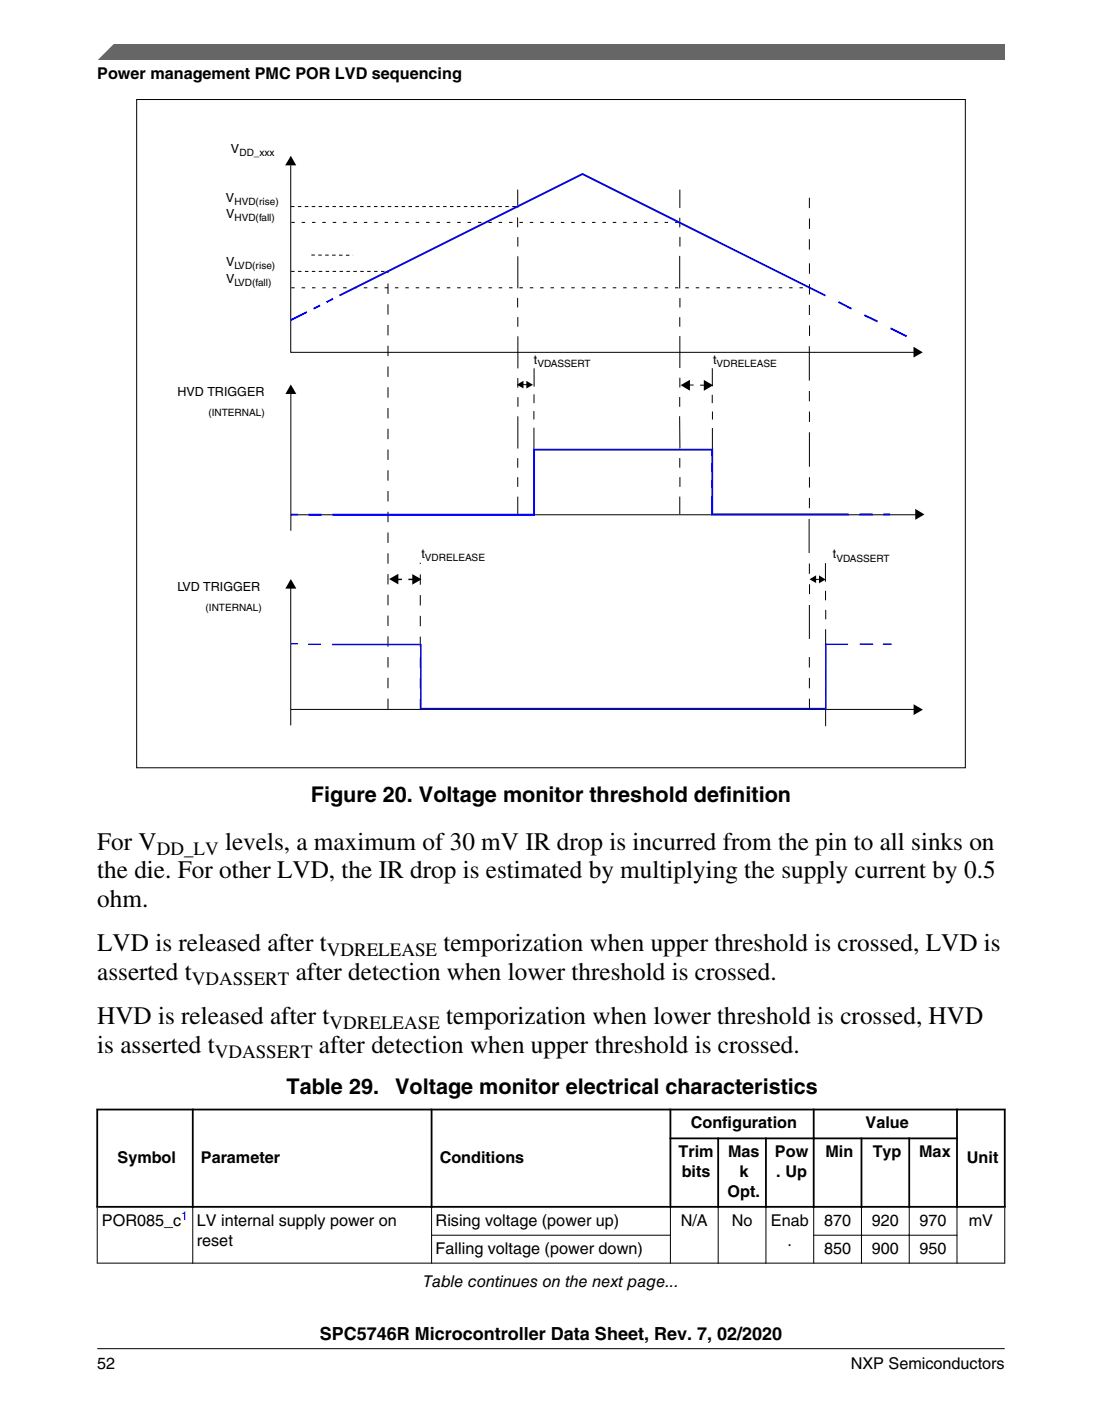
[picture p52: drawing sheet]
<svg xmlns="http://www.w3.org/2000/svg" width="216mm" height="274mm" viewBox="0 0 216 274" stroke-linecap="round" stroke-linejoin="round" font-family="sans-serif">
<defs><g id="words">
<g font-size="4.9">
<text x="19.1" y="166.4">For V</text>
<text x="44.1" y="166.4">levels, a maximum of 30 mV IR drop is incurred from the pin to all sinks on</text>
<text x="19" y="172">the die. For other LVD, the IR drop is estimated by multiplying the supply current by 0.5</text>
<text x="19" y="177.7">ohm.</text>
<text x="19" y="191.9">asserted t</text>
<text x="19" y="186.3">LVD is released after t</text>
<text x="57.9" y="191.9">after detection when lower threshold is crossed.</text>
<text x="86.9" y="186.3">temporization when upper threshold is crossed, LVD is</text>
<text x="19" y="200.5">HVD is released after t</text>
<text x="87.4" y="200.5">temporization when lower threshold is crossed, HVD</text>
<text x="19.1" y="206.2">is asserted t</text>
<text x="62.5" y="206.2">after detection when upper threshold is crossed.</text>
</g>
<g font-size="4.2">
<text x="60.9" y="157.1">Figure 20. Voltage monitor threshold definition</text>
<text x="56.1" y="214.2">Table 29.</text>
<text x="77.4" y="214.2">Voltage monitor electrical characteristics</text>
</g>
<g font-size="3.7">
<text x="30.7" y="167.4">DD_LV</text>
<text x="64" y="187.2">VDRELEASE</text>
<text x="37.6" y="192.9">VDASSERT</text>
<text x="64.6" y="201.5">VDRELEASE</text>
<text x="42.1" y="207.1">VDASSERT</text>
</g>
<text font-size="3.5" x="62.7" y="262.3">SPC5746R Microcontroller Data Sheet, Rev. 7, 02/2020</text>
<g font-size="3.2">
<text x="19" y="15.5">Power management PMC POR LVD sequencing</text>
<text x="135.3" y="220.9">Configuration</text>
<text x="169.6" y="220.9">Value</text>
<text x="23" y="227.7">Symbol</text>
<text x="39.4" y="227.7">Parameter</text>
<text x="86.1" y="227.7">Conditions</text>
<text x="132.9" y="226.6">Trim</text>
<text x="142.6" y="226.6">Mas</text>
<text x="151.8" y="226.6">Pow</text>
<text x="161.7" y="226.6">Min</text>
<text x="171" y="226.6">Typ</text>
<text x="180.1" y="226.6">Max</text>
<text x="189.4" y="227.7">Unit</text>
<text x="133.6" y="230.5">bits</text>
<text x="144.9" y="230.5">k</text>
<text x="152.1" y="230.5">. Up</text>
<text x="20" y="240">POR085_c</text>
<text x="38.6" y="240">LV internal supply power on</text>
<text x="85.3" y="240">Rising voltage (power up)</text>
<text x="133.4" y="240">N/A</text>
<text x="142.6" y="234.3">Opt.</text>
<text x="143.4" y="240">No</text>
<text x="151" y="240">Enab</text>
<text x="161.5" y="240">870</text>
<text x="170.8" y="240">920</text>
<text x="180.2" y="240">970</text>
<text x="189.8" y="240">mV</text>
<text x="38.6" y="243.9">reset</text>
<text x="85.3" y="245.5">Falling voltage (power down)</text>
<text x="154.3" y="243.9">.</text>
<text x="161.5" y="245.5">850</text>
<text x="170.8" y="245.5">900</text>
<text x="180.2" y="245.5">950</text>
<text x="82.9" y="252">Table continues on the next page...</text>
<text x="19.1" y="268">52</text>
<text x="166.7" y="268">NXP Semiconductors</text>
</g>
<g font-size="2.5">
<text x="45.3" y="29.9">V</text>
<text x="44.3" y="39.5">V</text>
<text x="44.3" y="42.6">V</text>
<text x="44.3" y="52">V</text>
<text x="44.3" y="55.3">V</text>
<text x="104.6" y="71.2">t</text>
<text x="139.7" y="71.2">t</text>
<text x="34.8" y="77.6">HVD TRIGGER</text>
<text x="82.6" y="109.3">t</text>
<text x="163.2" y="109.3">t</text>
<text x="34.7" y="115.6">LVD TRIGGER</text>
</g>
<text font-size="2.4" fill="#00f" x="35.5" y="238.9">1</text>
<g font-size="2">
<text x="46.9" y="30.6">DD_xxx</text>
<text x="45.9" y="40.1">HVD(rise)</text>
<text x="45.9" y="43.3">HVD(fall)</text>
<text x="45.9" y="52.7">LVD(rise)</text>
<text x="45.9" y="56">LVD(fall)</text>
<text x="105.3" y="71.8">VDASSERT</text>
<text x="140.4" y="71.8">VDRELEASE</text>
<text x="40.8" y="81.5">(INTERNAL)</text>
<text x="83.2" y="109.9">VDRELEASE</text>
<text x="163.9" y="110">VDASSERT</text>
<text x="40.3" y="119.6">(INTERNAL)</text>
</g>
</g></defs>
<g fill="none" stroke="#000" stroke-width=".2">
<path d="M26.8 19.5h162.3v130.8h-162.3zM57 32.4v36.6h122.5M101.4 37.1v3.6M133.2 37.1v3.6M101.4 42.6v1.9M101.4 58.3v1.9M101.4 46.4v1.9M101.4 50.2v6.3M133.2 50.1v6.4M133.2 42.6v1.9M133.2 46.4v1.9M133.2 58.4v1.8"/>
<path d="M57 76.8v27.1M101.4 62.1v1.9M101.4 74v1.9M101.5 65.9v6.2M101.5 77.8v1.8M102.4 75.3h.9M104.6 77.2v1.7M104.6 72.1v3.6M133.2 77.7v2M133.2 62.1v1.9M133.2 65.8v6.3M133.2 74v1.9"/>
<path d="M134.7 75.4h1.2M137.2 75.4h1.2M139.5 77.3v1.6M139.6 72.1v3.5M158.6 67.8v6.7M101.4 89.7v1.9M101.4 93.4v1.9M101.4 97.2v3.7M101.5 81.5v6.3M104.6 90.7v1.6M104.6 80.5v1.6M104.6 83.7v5.4"/>
<path d="M104.6 94v1.6M104.6 97.3v3.5M133.2 81.5v6.3M133.2 97.2v3.5M133.2 89.7v1.9M133.2 93.4v1.9M139.5 97.2v3.6M139.5 94v1.6M139.6 90.7v1.7M139.6 83.8v5.4M139.6 80.6v1.5M158.6 84.6v6.8"/>
<path d="M158.6 80.6v2M57 114.7v27.3M57 100.8h123.1M158.5 101.6v6.7M158.6 110.3v2.1M158.6 118.5v6.6M159.5 113.4h1.3M161.7 110.3v3.6M161.7 115.7v1.8M161.8 119.4v1.9M57 138.9h122.3M161.7 131.1v1.9"/>
<path d="M161.7 134.8v1.8M161.8 123.2v6M161.8 138.4v3.8"/>
</g>
<g fill="#000">
<path d="M57 30.5l1 1.9h-2.1zM57 75.3l1.1 1.8h-2.2zM101.3 75.3l1.3-.7v1.5zM103.1 74.6l1.3 .7-1.3 .8zM133.4 75.4l1.8-1v2.1zM137.9 74.4l1.8 1-1.8 1.1zM179 67.9l1.8 1.1-1.8 1zM179.3 99.6l1.8 1.1-1.8 1.1zM57 113.4l1.1 1.9h-2.2zM76.2 113.4l1.8-1v2zM80.8 112.4l1.8 1-1.8 1.1zM158.6 113.4l1.3-.8v1.6z"/>
<path d="M160.5 112.7l1.2 .8-1.3 .7zM179 137.9l1.8 1.1-1.8 1z"/>
</g>
<g fill="none" stroke="#000" stroke-width=".2" stroke-dasharray="2 2" stroke-linecap="butt">
<path d="M158.6 48.9v-2.1M158.6 40.7v-3.5M158.6 57.7v-6.8M158.6 44.8v-2M158.6 78.6v-2M158.6 61.7v-2M158.6 65.8v-2.1M158.6 99.5v-2M158.6 95.5v-2.1M158.6 116.3v-1.9M76 138.8v-85.7M82.3 138.9v-28.7"/>
<path d="M158.6 138.8v-11.7"/>
</g>
<path d="M57 40.4h44.4M57 53.1h19M61 49.9l8.2 .1" fill="none" stroke="#000" stroke-width=".2" stroke-dasharray=".7 .7" stroke-linecap="butt"/>
<path d="M57.1 56.3h101.3M57.1 43.5h76.1" fill="none" stroke="#000" stroke-width=".2" stroke-dasharray=".7 1.4" stroke-linecap="butt"/>
<path d="M56.9 126h1.5M60.4 126.2h2.5M166.2 126.2h-4.4v12.5h-79.4v-12.5h-17.4M168.4 126.1h2.7M173 126.1h1.7" fill="none" stroke="#00f" stroke-width=".28"/>
<path d="M77.5 113.5h1.3M80 113.5h1.1" fill="none" stroke="#000" stroke-width=".28"/>
<path d="M62.7 59.8l-1.3 .6M65.2 58.5l-1.2 .7M66.5 57.9l47.6-23.8 47.6 23.8M164.3 59.1l2.5 1.4M60.1 61.1l-3.2 1.6M169.4 61.7l2.5 1.3M174.5 64.3l3.1 1.5M57 100.8h1.4M60.4 100.8h2.6M166.3 100.7h-26.8v-12.7h-34.9v12.8h-39.5M168.4 100.7h2.6M173 100.7h1.4" fill="none" stroke="#00f" stroke-width=".37"/>
<g fill="#fff">
<path d="M19 210.5h177.8v42.6h-177.8z" fill-rule="evenodd"/>
<path d="M19.2 217.4h18.4v18.7h-18.4z" fill-rule="evenodd"/>
<path d="M37.9 217.4h46.5v18.7h-46.5z" fill-rule="evenodd"/>
<path d="M84.7 217.4h46.5v18.7h-46.5z" fill-rule="evenodd"/>
<path d="M131.5 217.4h27.7v5.3h-27.7z" fill-rule="evenodd"/>
<path d="M159.6 217.4h27.7v5.3h-27.7z" fill-rule="evenodd"/>
<path d="M187.7 217.4h9v18.7h-9z" fill-rule="evenodd"/>
<path d="M131.5 223.1h9v13h-9z" fill-rule="evenodd"/>
<path d="M140.9 223.1h9v13h-9z" fill-rule="evenodd"/>
<path d="M150.2 223.1h9v13h-9z" fill-rule="evenodd"/>
<path d="M159.6 223.1h9v13h-9z" fill-rule="evenodd"/>
<path d="M169 223.1h9v13h-9z" fill-rule="evenodd"/>
<path d="M178.3 223.1h9v13h-9z" fill-rule="evenodd"/>
<path d="M19.1 236.5h18.6v10.7h-18.6z" fill-rule="evenodd"/>
<path d="M37.9 236.5h46.6v10.7h-46.6z" fill-rule="evenodd"/>
<path d="M84.6 236.5h46.7v5.3h-46.7z" fill-rule="evenodd"/>
<path d="M131.4 236.5h9.2v10.7h-9.2z" fill-rule="evenodd"/>
<path d="M140.8 236.5h9.2v10.7h-9.2z" fill-rule="evenodd"/>
<path d="M150.1 236.5h9.2v10.7h-9.2z" fill-rule="evenodd"/>
<path d="M159.5 236.5h9.2v5.3h-9.2z" fill-rule="evenodd"/>
<path d="M168.9 236.5h9.1v5.3h-9.1z" fill-rule="evenodd"/>
<path d="M178.2 236.5h9.2v5.3h-9.2z" fill-rule="evenodd"/>
<path d="M187.6 236.5h9.2v10.7h-9.2z" fill-rule="evenodd"/>
<path d="M84.6 241.9h46.7v5.3h-46.7z" fill-rule="evenodd"/>
<path d="M159.5 241.9h9.2v5.3h-9.2z" fill-rule="evenodd"/>
<path d="M168.9 241.9h9.1v5.3h-9.1z" fill-rule="evenodd"/>
<path d="M178.2 241.9h9.2v5.3h-9.2z" fill-rule="evenodd"/>
</g>
<g fill="none" stroke="#000" stroke-width=".35">
<path d="M18.9 217.3h178.1M19 217.1v19.4M37.8 217.1v19.4M84.6 217.1v19.4M131.3 217.1v19.4M159.4 217.1v19.4M187.5 217.1v19.4M196.8 217.1v19.4M18.9 236.3h178.1M131.2 222.9h56.5M140.7 222.7v13.8M150.1 222.7v13.8"/>
<path d="M168.8 222.7v13.8M178.1 222.7v13.8"/>
</g>
<g fill="none" stroke="#000" stroke-width=".2">
<path d="M19 236.4v11M37.8 236.1v11.3M84.6 236.1v11.3M131.3 236.1v11.3M140.7 236.1v11.3M150.1 236.1v11.3M159.4 236.1v11.3M168.8 236.1v11.3M178.1 236.1v11.3M187.5 236.1v11.3M196.8 236.4v11M19 247.3h177.9"/>
<path d="M84.5 241.9h46.9M159.3 241.9h28.3"/>
</g>
<path d="M19 11.7l5.7-3.1 172.2 .1v3z" fill="#666"/>
<path d="M22.5 8.6l-3.1 3.1" fill="none" stroke="#666" stroke-width=".28"/>
<path d="M19 264.1h177.8" fill="none" stroke="#000" stroke-width=".2"/>
<use href="#words"/>
</svg>
